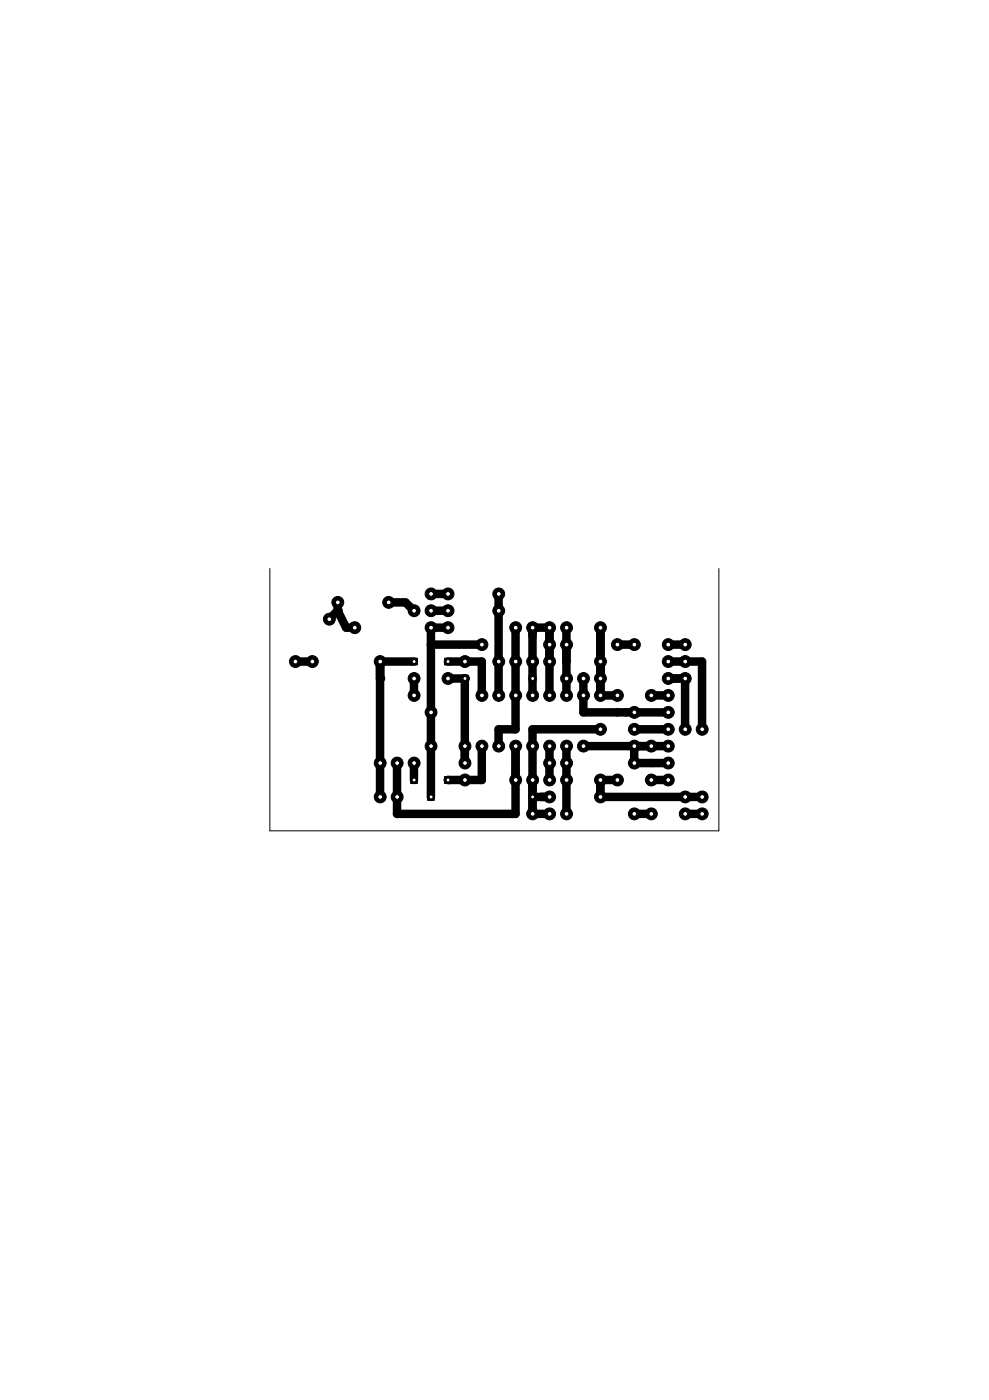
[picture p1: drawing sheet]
<svg xmlns="http://www.w3.org/2000/svg" width="148mm" height="210mm" viewBox="0 0 148 210" stroke-linecap="round" stroke-linejoin="round" font-family="sans-serif">
<g fill="none" stroke="#000" stroke-width="1.3">
<path d="M44.2 99.2h2.6M50.6 91.6l1.3 2.5h1.2M50.6 90.3v1.3M50.6 91.6l-1.3 1.2M58.2 90.3h2.5l1.3 1.3M62 99.2h-5.1v20.3M64.6 96.6h7.6M64.6 89h2.5M64.6 91.6h2.5M67.1 94.1h-2.5v25.4M67.1 99.2h5.1v5.1M74.7 89v15.3"/>
<path d="M77.2 94.1v15.2h-2.5v2.6M84.9 94.1v10.2M89.9 94.1v10.2h2.6M92.5 96.6h2.5M100.1 96.6h2.5M100.1 99.2h5.1v10.1M62 101.7v2.6M62 114.4v2.5M67.1 101.7h2.5v12.7M72.2 111.9v5h-5.1M77.2 111.9v10.1h-17.7v-7.6M79.8 104.3v-10.2h2.5v10.2"/>
<path d="M79.8 119.5h2.5M82.3 111.9v5M84.9 111.9v10.1M87.4 101.7v5.1h12.7M87.4 111.9h12.7M89.9 109.3h-10.1v12.7h2.5M92.5 116.9h-2.6v2.6h15.3M95 109.3h5.1M95 111.9v2.5h5.1M97.6 104.3h2.5M97.6 116.9h2.5M100.1 101.7h2.5v7.6"/>
<path d="M95 122h2.6M102.6 122h2.6"/>
</g>
<g fill="#000">
<circle cx="49.3" cy="92.8" r=".63"/>
<circle cx="50.6" cy="91.6" r=".63"/>
<circle cx="50.6" cy="90.3" r=".63"/>
<circle cx="53.1" cy="94.1" r=".63"/>
<circle cx="58.2" cy="90.3" r=".63"/>
<circle cx="62" cy="91.6" r=".63"/>
<circle cx="64.6" cy="91.6" r=".63"/>
<circle cx="67.1" cy="91.6" r=".63"/>
<circle cx="84.9" cy="96.6" r=".63"/>
<circle cx="95" cy="96.6" r=".63"/>
<circle cx="56.9" cy="101.7" r=".63"/>
<circle cx="67.1" cy="116.9" r=".63"/>
<circle cx="67.1" cy="101.7" r=".63"/>
<circle cx="69.6" cy="101.7" r=".63"/>
<circle cx="84.9" cy="111.9" r=".63"/>
<circle cx="84.9" cy="104.3" r=".63"/>
<circle cx="84.9" cy="101.7" r=".63"/>
<circle cx="84.9" cy="114.4" r=".63"/>
<circle cx="84.9" cy="116.9" r=".63"/>
<circle cx="87.4" cy="104.3" r=".63"/>
<circle cx="87.4" cy="101.7" r=".63"/>
<circle cx="87.4" cy="111.9" r=".63"/>
<circle cx="89.9" cy="119.5" r=".63"/>
<circle cx="89.9" cy="116.9" r=".63"/>
<circle cx="92.5" cy="116.9" r=".63"/>
<circle cx="95" cy="111.9" r=".63"/>
<circle cx="95" cy="114.4" r=".63"/>
<circle cx="97.6" cy="116.9" r=".63"/>
<circle cx="100.1" cy="116.9" r=".63"/>
<circle cx="84.9" cy="122" r=".63"/>
<circle cx="95" cy="122" r=".63"/>
<circle cx="97.6" cy="122" r=".63"/>
</g>
<circle cx="67.1" cy="101.7" r=".89" fill="#000" stroke="#000" stroke-width=".15"/>
<circle cx="67.1" cy="101.7" r=".36" fill="#fff" stroke="#000" stroke-width=".15"/>
<circle cx="84.9" cy="94.1" r=".89" fill="#000" stroke="#000" stroke-width=".15"/>
<circle cx="84.9" cy="94.1" r=".36" fill="#fff" stroke="#000" stroke-width=".15"/>
<circle cx="90" cy="94.1" r=".89" fill="#000" stroke="#000" stroke-width=".15"/>
<circle cx="90" cy="94.1" r=".36" fill="#fff" stroke="#000" stroke-width=".15"/>
<circle cx="64.6" cy="111.9" r=".89" fill="#000" stroke="#000" stroke-width=".15"/>
<circle cx="64.6" cy="111.9" r=".36" fill="#fff" stroke="#000" stroke-width=".15"/>
<circle cx="69.7" cy="111.9" r=".89" fill="#000" stroke="#000" stroke-width=".15"/>
<circle cx="69.7" cy="111.9" r=".36" fill="#fff" stroke="#000" stroke-width=".15"/>
<circle cx="92.5" cy="104.3" r=".89" fill="#000" stroke="#000" stroke-width=".15"/>
<circle cx="92.5" cy="104.3" r=".36" fill="#fff" stroke="#000" stroke-width=".15"/>
<circle cx="97.6" cy="104.3" r=".89" fill="#000" stroke="#000" stroke-width=".15"/>
<circle cx="97.6" cy="104.3" r=".36" fill="#fff" stroke="#000" stroke-width=".15"/>
<circle cx="95" cy="109.3" r=".89" fill="#000" stroke="#000" stroke-width=".15"/>
<circle cx="95" cy="109.3" r=".36" fill="#fff" stroke="#000" stroke-width=".15"/>
<circle cx="95" cy="106.8" r=".89" fill="#000" stroke="#000" stroke-width=".15"/>
<circle cx="95" cy="106.8" r=".36" fill="#fff" stroke="#000" stroke-width=".15"/>
<circle cx="95" cy="96.6" r=".89" fill="#000" stroke="#000" stroke-width=".15"/>
<circle cx="95" cy="96.6" r=".36" fill="#fff" stroke="#000" stroke-width=".15"/>
<circle cx="100.1" cy="96.6" r=".89" fill="#000" stroke="#000" stroke-width=".15"/>
<circle cx="100.1" cy="96.6" r=".36" fill="#fff" stroke="#000" stroke-width=".15"/>
<circle cx="84.9" cy="116.9" r=".89" fill="#000" stroke="#000" stroke-width=".15"/>
<circle cx="84.9" cy="116.9" r=".36" fill="#fff" stroke="#000" stroke-width=".15"/>
<circle cx="90" cy="116.9" r=".89" fill="#000" stroke="#000" stroke-width=".15"/>
<circle cx="90" cy="116.9" r=".36" fill="#fff" stroke="#000" stroke-width=".15"/>
<circle cx="92.5" cy="116.9" r=".89" fill="#000" stroke="#000" stroke-width=".15"/>
<circle cx="92.5" cy="116.9" r=".36" fill="#fff" stroke="#000" stroke-width=".15"/>
<circle cx="97.6" cy="116.9" r=".89" fill="#000" stroke="#000" stroke-width=".15"/>
<circle cx="97.6" cy="116.9" r=".36" fill="#fff" stroke="#000" stroke-width=".15"/>
<circle cx="97.6" cy="111.9" r=".89" fill="#000" stroke="#000" stroke-width=".15"/>
<circle cx="97.6" cy="111.9" r=".36" fill="#fff" stroke="#000" stroke-width=".15"/>
<circle cx="95" cy="111.9" r=".89" fill="#000" stroke="#000" stroke-width=".15"/>
<circle cx="95" cy="111.9" r=".36" fill="#fff" stroke="#000" stroke-width=".15"/>
<circle cx="97.6" cy="122" r=".89" fill="#000" stroke="#000" stroke-width=".15"/>
<circle cx="97.6" cy="122" r=".36" fill="#fff" stroke="#000" stroke-width=".15"/>
<circle cx="102.7" cy="122" r=".89" fill="#000" stroke="#000" stroke-width=".15"/>
<circle cx="102.7" cy="122" r=".36" fill="#fff" stroke="#000" stroke-width=".15"/>
<circle cx="74.7" cy="99.2" r=".89" fill="#000" stroke="#000" stroke-width=".15"/>
<circle cx="74.7" cy="99.2" r=".36" fill="#fff" stroke="#000" stroke-width=".15"/>
<circle cx="69.7" cy="99.2" r=".89" fill="#000" stroke="#000" stroke-width=".15"/>
<circle cx="69.7" cy="99.2" r=".36" fill="#fff" stroke="#000" stroke-width=".15"/>
<circle cx="102.7" cy="101.7" r=".89" fill="#000" stroke="#000" stroke-width=".15"/>
<circle cx="102.7" cy="101.7" r=".36" fill="#fff" stroke="#000" stroke-width=".15"/>
<circle cx="90" cy="109.3" r=".89" fill="#000" stroke="#000" stroke-width=".15"/>
<circle cx="90" cy="109.3" r=".36" fill="#fff" stroke="#000" stroke-width=".15"/>
<circle cx="90" cy="104.3" r=".89" fill="#000" stroke="#000" stroke-width=".15"/>
<circle cx="90" cy="104.3" r=".36" fill="#fff" stroke="#000" stroke-width=".15"/>
<circle cx="82.3" cy="119.5" r=".89" fill="#000" stroke="#000" stroke-width=".15"/>
<circle cx="82.3" cy="119.5" r=".36" fill="#fff" stroke="#000" stroke-width=".15"/>
<circle cx="90" cy="119.5" r=".89" fill="#000" stroke="#000" stroke-width=".15"/>
<circle cx="90" cy="119.5" r=".36" fill="#fff" stroke="#000" stroke-width=".15"/>
<circle cx="74.7" cy="89" r=".89" fill="#000" stroke="#000" stroke-width=".15"/>
<circle cx="74.7" cy="89" r=".36" fill="#fff" stroke="#000" stroke-width=".15"/>
<circle cx="67.1" cy="89" r=".89" fill="#000" stroke="#000" stroke-width=".15"/>
<circle cx="67.1" cy="89" r=".36" fill="#fff" stroke="#000" stroke-width=".15"/>
<circle cx="67.1" cy="91.6" r=".89" fill="#000" stroke="#000" stroke-width=".15"/>
<circle cx="67.1" cy="91.6" r=".36" fill="#fff" stroke="#000" stroke-width=".15"/>
<circle cx="74.7" cy="91.6" r=".89" fill="#000" stroke="#000" stroke-width=".15"/>
<circle cx="74.7" cy="91.6" r=".36" fill="#fff" stroke="#000" stroke-width=".15"/>
<circle cx="82.3" cy="122" r=".89" fill="#000" stroke="#000" stroke-width=".15"/>
<circle cx="82.3" cy="122" r=".36" fill="#fff" stroke="#000" stroke-width=".15"/>
<circle cx="72.2" cy="104.3" r=".89" fill="#000" stroke="#000" stroke-width=".15"/>
<circle cx="72.2" cy="104.3" r=".36" fill="#fff" stroke="#000" stroke-width=".15"/>
<circle cx="74.7" cy="104.3" r=".89" fill="#000" stroke="#000" stroke-width=".15"/>
<circle cx="74.7" cy="104.3" r=".36" fill="#fff" stroke="#000" stroke-width=".15"/>
<circle cx="87.4" cy="104.3" r=".89" fill="#000" stroke="#000" stroke-width=".15"/>
<circle cx="87.4" cy="104.3" r=".36" fill="#fff" stroke="#000" stroke-width=".15"/>
<circle cx="87.4" cy="111.9" r=".89" fill="#000" stroke="#000" stroke-width=".15"/>
<circle cx="87.4" cy="111.9" r=".36" fill="#fff" stroke="#000" stroke-width=".15"/>
<circle cx="77.3" cy="104.3" r=".89" fill="#000" stroke="#000" stroke-width=".15"/>
<circle cx="77.3" cy="104.3" r=".36" fill="#fff" stroke="#000" stroke-width=".15"/>
<circle cx="79.8" cy="104.3" r=".89" fill="#000" stroke="#000" stroke-width=".15"/>
<circle cx="79.8" cy="104.3" r=".36" fill="#fff" stroke="#000" stroke-width=".15"/>
<circle cx="84.9" cy="104.3" r=".89" fill="#000" stroke="#000" stroke-width=".15"/>
<circle cx="84.9" cy="104.3" r=".36" fill="#fff" stroke="#000" stroke-width=".15"/>
<circle cx="82.3" cy="104.3" r=".89" fill="#000" stroke="#000" stroke-width=".15"/>
<circle cx="82.3" cy="104.3" r=".36" fill="#fff" stroke="#000" stroke-width=".15"/>
<circle cx="84.9" cy="111.9" r=".89" fill="#000" stroke="#000" stroke-width=".15"/>
<circle cx="84.9" cy="111.9" r=".36" fill="#fff" stroke="#000" stroke-width=".15"/>
<circle cx="82.3" cy="111.9" r=".89" fill="#000" stroke="#000" stroke-width=".15"/>
<circle cx="82.3" cy="111.9" r=".36" fill="#fff" stroke="#000" stroke-width=".15"/>
<circle cx="79.8" cy="111.9" r=".89" fill="#000" stroke="#000" stroke-width=".15"/>
<circle cx="79.8" cy="111.9" r=".36" fill="#fff" stroke="#000" stroke-width=".15"/>
<circle cx="77.3" cy="111.9" r=".89" fill="#000" stroke="#000" stroke-width=".15"/>
<circle cx="77.3" cy="111.9" r=".36" fill="#fff" stroke="#000" stroke-width=".15"/>
<circle cx="74.7" cy="111.9" r=".89" fill="#000" stroke="#000" stroke-width=".15"/>
<circle cx="74.7" cy="111.9" r=".36" fill="#fff" stroke="#000" stroke-width=".15"/>
<circle cx="72.2" cy="111.9" r=".89" fill="#000" stroke="#000" stroke-width=".15"/>
<circle cx="72.2" cy="111.9" r=".36" fill="#fff" stroke="#000" stroke-width=".15"/>
<circle cx="64.6" cy="106.8" r=".89" fill="#000" stroke="#000" stroke-width=".15"/>
<circle cx="64.6" cy="106.8" r=".36" fill="#fff" stroke="#000" stroke-width=".15"/>
<circle cx="102.7" cy="96.6" r=".89" fill="#000" stroke="#000" stroke-width=".15"/>
<circle cx="102.7" cy="96.6" r=".36" fill="#fff" stroke="#000" stroke-width=".15"/>
<circle cx="105.2" cy="122" r=".89" fill="#000" stroke="#000" stroke-width=".15"/>
<circle cx="105.2" cy="122" r=".36" fill="#fff" stroke="#000" stroke-width=".15"/>
<circle cx="59.5" cy="119.5" r=".89" fill="#000" stroke="#000" stroke-width=".15"/>
<circle cx="59.5" cy="119.5" r=".36" fill="#fff" stroke="#000" stroke-width=".15"/>
<circle cx="57" cy="119.5" r=".89" fill="#000" stroke="#000" stroke-width=".15"/>
<circle cx="57" cy="119.5" r=".36" fill="#fff" stroke="#000" stroke-width=".15"/>
<circle cx="57" cy="114.4" r=".89" fill="#000" stroke="#000" stroke-width=".15"/>
<circle cx="57" cy="114.4" r=".36" fill="#fff" stroke="#000" stroke-width=".15"/>
<circle cx="59.5" cy="114.4" r=".89" fill="#000" stroke="#000" stroke-width=".15"/>
<circle cx="59.5" cy="114.4" r=".36" fill="#fff" stroke="#000" stroke-width=".15"/>
<circle cx="79.8" cy="122" r=".89" fill="#000" stroke="#000" stroke-width=".15"/>
<circle cx="79.8" cy="122" r=".36" fill="#fff" stroke="#000" stroke-width=".15"/>
<circle cx="100.1" cy="109.3" r=".89" fill="#000" stroke="#000" stroke-width=".15"/>
<circle cx="100.1" cy="109.3" r=".36" fill="#fff" stroke="#000" stroke-width=".15"/>
<circle cx="100.1" cy="111.9" r=".89" fill="#000" stroke="#000" stroke-width=".15"/>
<circle cx="100.1" cy="111.9" r=".36" fill="#fff" stroke="#000" stroke-width=".15"/>
<circle cx="102.7" cy="109.3" r=".89" fill="#000" stroke="#000" stroke-width=".15"/>
<circle cx="102.7" cy="109.3" r=".36" fill="#fff" stroke="#000" stroke-width=".15"/>
<circle cx="102.7" cy="119.5" r=".89" fill="#000" stroke="#000" stroke-width=".15"/>
<circle cx="102.7" cy="119.5" r=".36" fill="#fff" stroke="#000" stroke-width=".15"/>
<circle cx="95" cy="122" r=".89" fill="#000" stroke="#000" stroke-width=".15"/>
<circle cx="95" cy="122" r=".36" fill="#fff" stroke="#000" stroke-width=".15"/>
<circle cx="84.9" cy="122" r=".89" fill="#000" stroke="#000" stroke-width=".15"/>
<circle cx="84.9" cy="122" r=".36" fill="#fff" stroke="#000" stroke-width=".15"/>
<circle cx="69.7" cy="114.4" r=".89" fill="#000" stroke="#000" stroke-width=".15"/>
<circle cx="69.7" cy="114.4" r=".36" fill="#fff" stroke="#000" stroke-width=".15"/>
<circle cx="82.3" cy="114.4" r=".89" fill="#000" stroke="#000" stroke-width=".15"/>
<circle cx="82.3" cy="114.4" r=".36" fill="#fff" stroke="#000" stroke-width=".15"/>
<circle cx="79.8" cy="116.9" r=".89" fill="#000" stroke="#000" stroke-width=".15"/>
<circle cx="79.8" cy="116.9" r=".36" fill="#fff" stroke="#000" stroke-width=".15"/>
<circle cx="82.3" cy="116.9" r=".89" fill="#000" stroke="#000" stroke-width=".15"/>
<circle cx="82.3" cy="116.9" r=".36" fill="#fff" stroke="#000" stroke-width=".15"/>
<circle cx="84.9" cy="114.4" r=".89" fill="#000" stroke="#000" stroke-width=".15"/>
<circle cx="84.9" cy="114.4" r=".36" fill="#fff" stroke="#000" stroke-width=".15"/>
<circle cx="95" cy="114.4" r=".89" fill="#000" stroke="#000" stroke-width=".15"/>
<circle cx="95" cy="114.4" r=".36" fill="#fff" stroke="#000" stroke-width=".15"/>
<circle cx="100.1" cy="104.3" r=".89" fill="#000" stroke="#000" stroke-width=".15"/>
<circle cx="100.1" cy="104.3" r=".36" fill="#fff" stroke="#000" stroke-width=".15"/>
<circle cx="100.1" cy="106.8" r=".89" fill="#000" stroke="#000" stroke-width=".15"/>
<circle cx="100.1" cy="106.8" r=".36" fill="#fff" stroke="#000" stroke-width=".15"/>
<circle cx="100.1" cy="116.9" r=".89" fill="#000" stroke="#000" stroke-width=".15"/>
<circle cx="100.1" cy="116.9" r=".36" fill="#fff" stroke="#000" stroke-width=".15"/>
<circle cx="100.1" cy="114.4" r=".89" fill="#000" stroke="#000" stroke-width=".15"/>
<circle cx="100.1" cy="114.4" r=".36" fill="#fff" stroke="#000" stroke-width=".15"/>
<circle cx="77.3" cy="116.9" r=".89" fill="#000" stroke="#000" stroke-width=".15"/>
<circle cx="77.3" cy="116.9" r=".36" fill="#fff" stroke="#000" stroke-width=".15"/>
<circle cx="69.7" cy="116.9" r=".89" fill="#000" stroke="#000" stroke-width=".15"/>
<circle cx="69.7" cy="116.9" r=".36" fill="#fff" stroke="#000" stroke-width=".15"/>
<circle cx="58.2" cy="90.3" r=".89" fill="#000" stroke="#000" stroke-width=".15"/>
<circle cx="58.2" cy="90.3" r=".36" fill="#fff" stroke="#000" stroke-width=".15"/>
<circle cx="50.6" cy="90.3" r=".89" fill="#000" stroke="#000" stroke-width=".15"/>
<circle cx="50.6" cy="90.3" r=".36" fill="#fff" stroke="#000" stroke-width=".15"/>
<circle cx="62" cy="91.6" r=".89" fill="#000" stroke="#000" stroke-width=".15"/>
<circle cx="62" cy="91.6" r=".36" fill="#fff" stroke="#000" stroke-width=".15"/>
<circle cx="62" cy="101.7" r=".89" fill="#000" stroke="#000" stroke-width=".15"/>
<circle cx="62" cy="101.7" r=".36" fill="#fff" stroke="#000" stroke-width=".15"/>
<circle cx="53.1" cy="94.1" r=".89" fill="#000" stroke="#000" stroke-width=".15"/>
<circle cx="53.1" cy="94.1" r=".36" fill="#fff" stroke="#000" stroke-width=".15"/>
<circle cx="62" cy="114.4" r=".89" fill="#000" stroke="#000" stroke-width=".15"/>
<circle cx="62" cy="114.4" r=".36" fill="#fff" stroke="#000" stroke-width=".15"/>
<circle cx="62" cy="104.3" r=".89" fill="#000" stroke="#000" stroke-width=".15"/>
<circle cx="62" cy="104.3" r=".36" fill="#fff" stroke="#000" stroke-width=".15"/>
<circle cx="100.1" cy="99.2" r=".89" fill="#000" stroke="#000" stroke-width=".15"/>
<circle cx="100.1" cy="99.2" r=".36" fill="#fff" stroke="#000" stroke-width=".15"/>
<circle cx="90" cy="99.2" r=".89" fill="#000" stroke="#000" stroke-width=".15"/>
<circle cx="90" cy="99.2" r=".36" fill="#fff" stroke="#000" stroke-width=".15"/>
<circle cx="64.6" cy="91.6" r=".89" fill="#000" stroke="#000" stroke-width=".15"/>
<circle cx="64.6" cy="91.6" r=".36" fill="#fff" stroke="#000" stroke-width=".15"/>
<circle cx="64.6" cy="89" r=".89" fill="#000" stroke="#000" stroke-width=".15"/>
<circle cx="64.6" cy="89" r=".36" fill="#fff" stroke="#000" stroke-width=".15"/>
<circle cx="49.3" cy="92.8" r=".89" fill="#000" stroke="#000" stroke-width=".15"/>
<circle cx="49.3" cy="92.8" r=".36" fill="#fff" stroke="#000" stroke-width=".15"/>
<circle cx="77.3" cy="99.2" r=".89" fill="#000" stroke="#000" stroke-width=".15"/>
<circle cx="77.3" cy="99.2" r=".36" fill="#fff" stroke="#000" stroke-width=".15"/>
<circle cx="79.8" cy="99.2" r=".89" fill="#000" stroke="#000" stroke-width=".15"/>
<circle cx="79.8" cy="99.2" r=".36" fill="#fff" stroke="#000" stroke-width=".15"/>
<circle cx="77.3" cy="94.1" r=".89" fill="#000" stroke="#000" stroke-width=".15"/>
<circle cx="77.3" cy="94.1" r=".36" fill="#fff" stroke="#000" stroke-width=".15"/>
<circle cx="67.1" cy="94.1" r=".89" fill="#000" stroke="#000" stroke-width=".15"/>
<circle cx="67.1" cy="94.1" r=".36" fill="#fff" stroke="#000" stroke-width=".15"/>
<circle cx="57" cy="99.2" r=".89" fill="#000" stroke="#000" stroke-width=".15"/>
<circle cx="57" cy="99.2" r=".36" fill="#fff" stroke="#000" stroke-width=".15"/>
<circle cx="46.8" cy="99.2" r=".89" fill="#000" stroke="#000" stroke-width=".15"/>
<circle cx="46.8" cy="99.2" r=".36" fill="#fff" stroke="#000" stroke-width=".15"/>
<circle cx="90" cy="101.7" r=".89" fill="#000" stroke="#000" stroke-width=".15"/>
<circle cx="90" cy="101.7" r=".36" fill="#fff" stroke="#000" stroke-width=".15"/>
<circle cx="100.1" cy="101.7" r=".89" fill="#000" stroke="#000" stroke-width=".15"/>
<circle cx="100.1" cy="101.7" r=".36" fill="#fff" stroke="#000" stroke-width=".15"/>
<circle cx="92.5" cy="96.6" r=".89" fill="#000" stroke="#000" stroke-width=".15"/>
<circle cx="92.5" cy="96.6" r=".36" fill="#fff" stroke="#000" stroke-width=".15"/>
<circle cx="84.9" cy="96.6" r=".89" fill="#000" stroke="#000" stroke-width=".15"/>
<circle cx="84.9" cy="96.6" r=".36" fill="#fff" stroke="#000" stroke-width=".15"/>
<circle cx="79.8" cy="94.1" r=".89" fill="#000" stroke="#000" stroke-width=".15"/>
<circle cx="79.8" cy="94.1" r=".36" fill="#fff" stroke="#000" stroke-width=".15"/>
<circle cx="82.3" cy="94.1" r=".89" fill="#000" stroke="#000" stroke-width=".15"/>
<circle cx="82.3" cy="94.1" r=".36" fill="#fff" stroke="#000" stroke-width=".15"/>
<circle cx="72.2" cy="96.6" r=".89" fill="#000" stroke="#000" stroke-width=".15"/>
<circle cx="72.2" cy="96.6" r=".36" fill="#fff" stroke="#000" stroke-width=".15"/>
<circle cx="82.3" cy="96.6" r=".89" fill="#000" stroke="#000" stroke-width=".15"/>
<circle cx="82.3" cy="96.6" r=".36" fill="#fff" stroke="#000" stroke-width=".15"/>
<circle cx="87.4" cy="101.7" r=".89" fill="#000" stroke="#000" stroke-width=".15"/>
<circle cx="87.4" cy="101.7" r=".36" fill="#fff" stroke="#000" stroke-width=".15"/>
<circle cx="84.9" cy="101.7" r=".89" fill="#000" stroke="#000" stroke-width=".15"/>
<circle cx="84.9" cy="101.7" r=".36" fill="#fff" stroke="#000" stroke-width=".15"/>
<circle cx="82.3" cy="99.2" r=".89" fill="#000" stroke="#000" stroke-width=".15"/>
<circle cx="82.3" cy="99.2" r=".36" fill="#fff" stroke="#000" stroke-width=".15"/>
<circle cx="64.6" cy="94.1" r=".89" fill="#000" stroke="#000" stroke-width=".15"/>
<circle cx="64.6" cy="94.1" r=".36" fill="#fff" stroke="#000" stroke-width=".15"/>
<circle cx="102.7" cy="99.2" r=".89" fill="#000" stroke="#000" stroke-width=".15"/>
<circle cx="102.7" cy="99.2" r=".36" fill="#fff" stroke="#000" stroke-width=".15"/>
<circle cx="105.2" cy="109.3" r=".89" fill="#000" stroke="#000" stroke-width=".15"/>
<circle cx="105.2" cy="109.3" r=".36" fill="#fff" stroke="#000" stroke-width=".15"/>
<circle cx="105.2" cy="119.5" r=".89" fill="#000" stroke="#000" stroke-width=".15"/>
<circle cx="105.2" cy="119.5" r=".36" fill="#fff" stroke="#000" stroke-width=".15"/>
<circle cx="44.3" cy="99.2" r=".89" fill="#000" stroke="#000" stroke-width=".15"/>
<circle cx="44.3" cy="99.2" r=".36" fill="#fff" stroke="#000" stroke-width=".15"/>
<path d="M79.3 119h1v1h-1z" fill="#000" stroke="#000" stroke-width=".15"/>
<circle cx="79.8" cy="119.5" r=".3" fill="#fff" stroke="#000" stroke-width=".15"/>
<path d="M64.1 119h1v1h-1z" fill="#000" stroke="#000" stroke-width=".15"/>
<circle cx="64.6" cy="119.5" r=".3" fill="#fff" stroke="#000" stroke-width=".15"/>
<path d="M79.3 101.2h1v1h-1z" fill="#000" stroke="#000" stroke-width=".15"/>
<circle cx="79.8" cy="101.7" r=".3" fill="#fff" stroke="#000" stroke-width=".15"/>
<path d="M69.1 101.2h1v1h-1z" fill="#000" stroke="#000" stroke-width=".15"/>
<circle cx="69.7" cy="101.7" r=".3" fill="#fff" stroke="#000" stroke-width=".15"/>
<path d="M66.6 116.4h1v1.1h-1z" fill="#000" stroke="#000" stroke-width=".15"/>
<circle cx="67.1" cy="116.9" r=".3" fill="#fff" stroke="#000" stroke-width=".15"/>
<path d="M61.5 116.4h1v1.1h-1z" fill="#000" stroke="#000" stroke-width=".15"/>
<circle cx="62" cy="116.9" r=".3" fill="#fff" stroke="#000" stroke-width=".15"/>
<path d="M66.6 98.7h1v1h-1z" fill="#000" stroke="#000" stroke-width=".15"/>
<circle cx="67.1" cy="99.2" r=".3" fill="#fff" stroke="#000" stroke-width=".15"/>
<path d="M61.5 98.7h1v1h-1z" fill="#000" stroke="#000" stroke-width=".15"/>
<circle cx="62" cy="99.2" r=".3" fill="#fff" stroke="#000" stroke-width=".15"/>
<path d="M40.4 85.2v39.4h67.3v-39.4" fill="none" stroke="#000" stroke-width=".15"/>
</svg>
